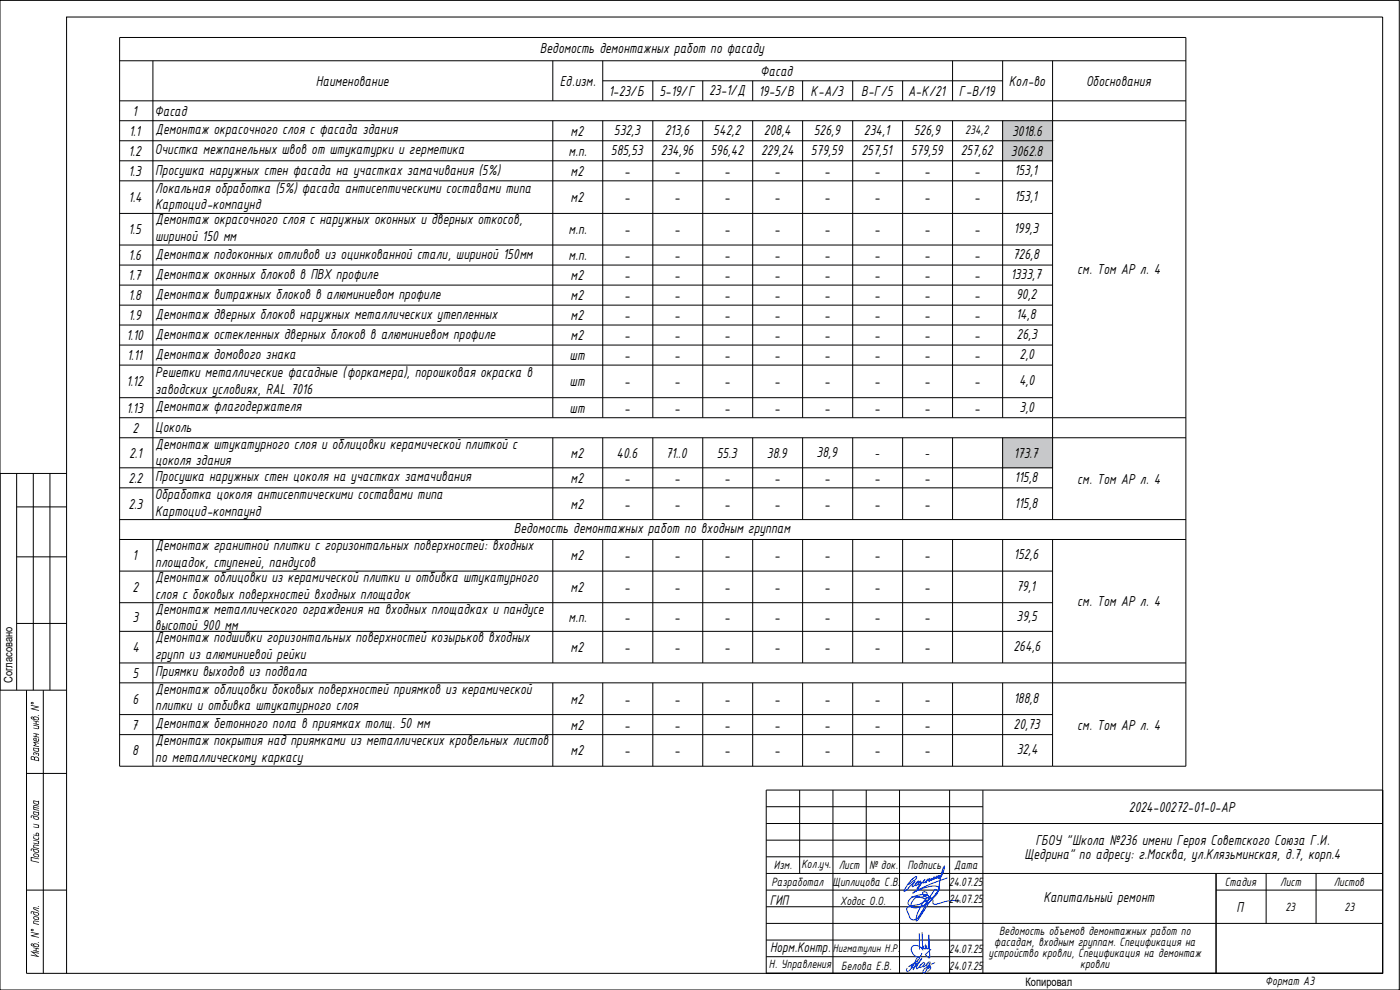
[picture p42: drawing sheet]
<svg xmlns="http://www.w3.org/2000/svg" width="420mm" height="297mm" viewBox="0 0 420 297" stroke-linecap="round" stroke-linejoin="round" font-family="sans-serif">
<defs><g id="words">
<g font-size="4.7">
<text x="162" y="15.8">Ведомость демонтажных работ по фасаду</text>
<text x="228.1" y="22.8">Фасад</text>
<text x="94.8" y="25.7">Наименование</text>
<text x="168" y="25.7">Ед.изм.</text>
<text x="182.7" y="28.7">1-23/Б</text>
<text x="197.9" y="28.7">5-19/Г</text>
<text x="212.8" y="28.5">23-1/Д</text>
<text x="227.7" y="28.7">19-5/В</text>
<text x="243.2" y="28.7">К-А/3</text>
<text x="258.4" y="28.7">В-Г/5</text>
<text x="272.5" y="28.7">А-К/21</text>
<text x="287.8" y="28.7">Г-В/19</text>
<text x="302.8" y="25.7">Кол-во</text>
<text x="325.9" y="25.7">Обоснования</text>
<text x="39.8" y="34.7">1</text>
<text x="46.4" y="34.7">Фасад</text>
<text x="38.7" y="40.8">1.1</text>
<text x="46.7" y="40.3">Демонтаж окрасочного слоя с фасада здания</text>
<text x="171.2" y="40.8">м2</text>
<text x="184.2" y="40.5">532,3</text>
<text x="199.5" y="40.5">213,6</text>
<text x="214.1" y="40.5">542,2</text>
<text x="229.3" y="40.5">208,4</text>
<text x="244.2" y="40.5">526,9</text>
<text x="259.3" y="40.5">234,1</text>
<text x="274.2" y="40.5">526,9</text>
<text x="303.7" y="40.8">3018.6</text>
<text x="38.6" y="46.7">1.2</text>
<text x="46.5" y="46.3">Очистка межпанельных швов от штукатурки и герметика</text>
<text x="170.6" y="46.7">м.п.</text>
<text x="183.3" y="46.4">585,53</text>
<text x="198.3" y="46.4">234,96</text>
<text x="213.2" y="46.4">596,42</text>
<text x="228.4" y="46.4">229,24</text>
<text x="243.3" y="46.4">579,59</text>
<text x="258.5" y="46.4">257,51</text>
<text x="273.3" y="46.4">579,59</text>
<text x="288.3" y="46.4">257,62</text>
<text x="303.4" y="46.7">3062.8</text>
<text x="38.6" y="52.7">1.3</text>
<text x="46.6" y="52.4">Просушка наружных стен фасада на участках замачивания (5%)</text>
<text x="171.2" y="52.7">м2</text>
<text x="187.3" y="52.7">-</text>
<text x="202.4" y="52.7">-</text>
<text x="217.3" y="52.7">-</text>
<text x="232.3" y="52.7">-</text>
<text x="247.4" y="52.7">-</text>
<text x="262.3" y="52.7">-</text>
<text x="277.3" y="52.7">-</text>
<text x="292.3" y="52.7">-</text>
<text x="304.4" y="52.4">153,1</text>
<text x="46.6" y="57.9">Локальная обработка (5%) фасада антисептическими составами типа</text>
<text x="38.6" y="60.6">1.4</text>
<text x="46.6" y="62.8">Картоцид-компаунд</text>
<text x="171.2" y="60.6">м2</text>
<text x="187.3" y="60.6">-</text>
<text x="202.4" y="60.6">-</text>
<text x="217.3" y="60.6">-</text>
<text x="232.3" y="60.6">-</text>
<text x="247.4" y="60.6">-</text>
<text x="262.3" y="60.6">-</text>
<text x="277.3" y="60.6">-</text>
<text x="292.3" y="60.6">-</text>
<text x="304.4" y="60.4">153,1</text>
<text x="38.6" y="70.3">1.5</text>
<text x="46.7" y="67.3">Демонтаж окрасочного слоя с наружных оконных и дверных откосов,</text>
<text x="170.6" y="70.3">м.п.</text>
<text x="187.3" y="70.3">-</text>
<text x="202.4" y="70.3">-</text>
<text x="217.3" y="70.3">-</text>
<text x="232.3" y="70.3">-</text>
<text x="247.4" y="70.3">-</text>
<text x="262.3" y="70.3">-</text>
<text x="277.3" y="70.3">-</text>
<text x="292.3" y="70.3">-</text>
<text x="304.2" y="70">199,3</text>
<text x="46.5" y="72.3">шириной 150 мм</text>
<text x="46.7" y="77.6">Демонтаж подоконных отливов из оцинкованной стали, шириной 150мм</text>
<text x="304" y="77.8">726,8</text>
<text x="38.6" y="78">1.6</text>
<text x="46.7" y="83.6">Демонтаж оконных блоков в ПВХ профиле</text>
<text x="170.6" y="78">м.п.</text>
<text x="187.3" y="78">-</text>
<text x="202.4" y="78">-</text>
<text x="217.3" y="78">-</text>
<text x="232.3" y="78">-</text>
<text x="247.4" y="78">-</text>
<text x="262.3" y="78">-</text>
<text x="277.3" y="78">-</text>
<text x="292.3" y="78">-</text>
<text x="303.3" y="83.7">1333,7</text>
<text x="323.3" y="82.3">см. Том АР л. 4</text>
<text x="38.5" y="84">1.7</text>
<text x="46.7" y="89.6">Демонтаж витражных блоков в алюминиевом профиле</text>
<text x="171.2" y="84">м2</text>
<text x="187.3" y="84">-</text>
<text x="202.4" y="84">-</text>
<text x="217.3" y="84">-</text>
<text x="232.3" y="84">-</text>
<text x="247.4" y="84">-</text>
<text x="262.3" y="84">-</text>
<text x="277.3" y="84">-</text>
<text x="292.3" y="84">-</text>
<text x="305" y="89.7">90,2</text>
<text x="38.6" y="90">1.8</text>
<text x="46.7" y="95.6">Демонтаж дверных блоков наружных металлических утепленных</text>
<text x="171.2" y="90">м2</text>
<text x="187.3" y="90">-</text>
<text x="202.4" y="90">-</text>
<text x="217.3" y="90">-</text>
<text x="232.3" y="90">-</text>
<text x="247.4" y="90">-</text>
<text x="262.3" y="90">-</text>
<text x="277.3" y="90">-</text>
<text x="292.3" y="90">-</text>
<text x="305" y="95.7">14,8</text>
<text x="38.6" y="96">1.9</text>
<text x="46.7" y="101.6">Демонтаж остекленных дверных блоков в алюминиевом профиле</text>
<text x="171.2" y="96">м2</text>
<text x="187.3" y="96">-</text>
<text x="202.4" y="96">-</text>
<text x="217.3" y="96">-</text>
<text x="232.3" y="96">-</text>
<text x="247.4" y="96">-</text>
<text x="262.3" y="96">-</text>
<text x="277.3" y="96">-</text>
<text x="292.3" y="96">-</text>
<text x="305.1" y="101.8">26,3</text>
<text x="38" y="102.1">1.10</text>
<text x="46.7" y="107.8">Демонтаж домового знака</text>
<text x="171.2" y="102.1">м2</text>
<text x="187.3" y="102.1">-</text>
<text x="202.4" y="102.1">-</text>
<text x="217.3" y="102.1">-</text>
<text x="232.3" y="102.1">-</text>
<text x="247.4" y="102.1">-</text>
<text x="262.3" y="102.1">-</text>
<text x="277.3" y="102.1">-</text>
<text x="292.3" y="102.1">-</text>
<text x="306" y="107.7">2,0</text>
<text x="38.1" y="108">1.11</text>
<text x="46.6" y="113.1">Решетки металлические фасадные (форкамера), порошковая окраска в</text>
<text x="170.9" y="108">шт</text>
<text x="187.3" y="108">-</text>
<text x="202.4" y="108">-</text>
<text x="217.3" y="108">-</text>
<text x="232.3" y="108">-</text>
<text x="247.4" y="108">-</text>
<text x="262.3" y="108">-</text>
<text x="277.3" y="108">-</text>
<text x="292.3" y="108">-</text>
<text x="37.9" y="115.9">1.12</text>
<text x="46.6" y="118.1">заводских условиях, RAL 7016</text>
<text x="170.9" y="115.9">шт</text>
<text x="187.3" y="115.9">-</text>
<text x="202.4" y="115.9">-</text>
<text x="217.3" y="115.9">-</text>
<text x="232.3" y="115.9">-</text>
<text x="247.4" y="115.9">-</text>
<text x="262.3" y="115.9">-</text>
<text x="277.3" y="115.9">-</text>
<text x="292.3" y="115.9">-</text>
<text x="305.8" y="115.6">4,0</text>
<text x="37.9" y="123.9">1.13</text>
<text x="46.7" y="123.4">Демонтаж флагодержателя</text>
<text x="170.9" y="123.9">шт</text>
<text x="187.3" y="123.9">-</text>
<text x="202.4" y="123.9">-</text>
<text x="217.3" y="123.9">-</text>
<text x="232.3" y="123.9">-</text>
<text x="247.4" y="123.9">-</text>
<text x="262.3" y="123.9">-</text>
<text x="277.3" y="123.9">-</text>
<text x="292.3" y="123.9">-</text>
<text x="306" y="123.5">3,0</text>
<text x="39.8" y="129.8">2</text>
<text x="46.6" y="129.5">Цоколь</text>
<text x="38.7" y="137.4">2.1</text>
<text x="46.7" y="134.6">Демонтаж штукатурного слоя и облицовки керамической плиткой с</text>
<text x="171.2" y="137.4">м2</text>
<text x="185" y="137.4">40.6</text>
<text x="199.8" y="137.4">71..0</text>
<text x="215.1" y="137.4">55.3</text>
<text x="230.2" y="137.4">38.9</text>
<text x="245.1" y="137.1">38,9</text>
<text x="304.3" y="137.4">173.7</text>
<text x="46.5" y="139.6">цоколя здания</text>
<text x="38.5" y="144.9">2.2</text>
<text x="46.5" y="149.7">Обработка цоколя антисептическими составами типа</text>
<text x="46.6" y="144.4">Просушка наружных стен цоколя на участках замачивания</text>
<text x="171.2" y="144.9">м2</text>
<text x="187.3" y="144.9">-</text>
<text x="202.4" y="144.9">-</text>
<text x="217.3" y="144.9">-</text>
<text x="232.3" y="144.9">-</text>
<text x="247.4" y="144.9">-</text>
<text x="262.3" y="144.9">-</text>
<text x="277.3" y="144.9">-</text>
<text x="304.5" y="144.6">115,8</text>
<text x="323.3" y="145.1">см. Том АР л. 4</text>
<text x="38.5" y="152.6">2.3</text>
<text x="46.6" y="154.7">Картоцид-компаунд</text>
<text x="171.2" y="152.6">м2</text>
<text x="187.3" y="152.6">-</text>
<text x="202.4" y="152.6">-</text>
<text x="217.3" y="152.6">-</text>
<text x="232.3" y="152.6">-</text>
<text x="247.4" y="152.6">-</text>
<text x="262.3" y="152.6">-</text>
<text x="277.3" y="152.6">-</text>
<text x="304.5" y="152.3">115,8</text>
<text x="154.2" y="159.9">Ведомость демонтажных работ по входным группам</text>
<text x="46.7" y="165.2">Демонтаж гранитной плитки с горизонтальных поверхностей: входных</text>
<text x="304.3" y="167.8">152,6</text>
<text x="39.8" y="168.1">1</text>
<text x="46.6" y="170.2">площадок, ступеней, пандусов</text>
<text x="171.2" y="168.1">м2</text>
<text x="187.3" y="168.1">-</text>
<text x="202.4" y="168.1">-</text>
<text x="217.3" y="168.1">-</text>
<text x="232.3" y="168.1">-</text>
<text x="247.4" y="168.1">-</text>
<text x="262.3" y="168.1">-</text>
<text x="277.3" y="168.1">-</text>
<text x="39.7" y="177.6">2</text>
<text x="46.5" y="179.6">слоя с боковых поверхностей входных площадок</text>
<text x="46.7" y="174.7">Демонтаж облицовки из керамической плитки и отбивка штукатурного</text>
<text x="171.2" y="177.6">м2</text>
<text x="187.3" y="177.6">-</text>
<text x="202.4" y="177.6">-</text>
<text x="217.3" y="177.6">-</text>
<text x="232.3" y="177.6">-</text>
<text x="247.4" y="177.6">-</text>
<text x="262.3" y="177.6">-</text>
<text x="277.3" y="177.6">-</text>
<text x="305.1" y="177.3">79,1</text>
<text x="46.7" y="184.1">Демонтаж металлического ограждения на входных площадках и пандусе</text>
<text x="323.3" y="181.9">см. Том АР л. 4</text>
<text x="39.7" y="186.6">3</text>
<text x="46.5" y="189.1">высотой 900 мм</text>
<text x="170.6" y="186.6">м.п.</text>
<text x="187.3" y="186.6">-</text>
<text x="202.4" y="186.6">-</text>
<text x="217.3" y="186.6">-</text>
<text x="232.3" y="186.6">-</text>
<text x="247.4" y="186.6">-</text>
<text x="262.3" y="186.6">-</text>
<text x="277.3" y="186.6">-</text>
<text x="305.1" y="186.3">39,5</text>
<text x="39.7" y="195.7">4</text>
<text x="46.5" y="197.7">групп из алюминиевой рейки</text>
<text x="46.7" y="192.7">Демонтаж подшивки горизонтальных поверхностей козырьков входных</text>
<text x="171.2" y="195.7">м2</text>
<text x="187.3" y="195.7">-</text>
<text x="202.4" y="195.7">-</text>
<text x="217.3" y="195.7">-</text>
<text x="232.3" y="195.7">-</text>
<text x="247.4" y="195.7">-</text>
<text x="262.3" y="195.7">-</text>
<text x="277.3" y="195.7">-</text>
<text x="304.2" y="195.4">264,6</text>
<text x="39.8" y="203.4">5</text>
<text x="46.6" y="202.9">Приямки выходов из подвала</text>
<text x="46.7" y="208.2">Демонтаж облицовки боковых поверхностей приямков из керамической</text>
<text x="39.8" y="211.1">6</text>
<text x="46.6" y="213.2">плитки и отбивка штукатурного слоя</text>
<text x="171.2" y="211.1">м2</text>
<text x="187.3" y="211.1">-</text>
<text x="202.4" y="211.1">-</text>
<text x="217.3" y="211.1">-</text>
<text x="232.3" y="211.1">-</text>
<text x="247.4" y="211.1">-</text>
<text x="262.3" y="211.1">-</text>
<text x="277.3" y="211.1">-</text>
<text x="304.2" y="210.8">188,8</text>
<text x="39.5" y="218.9">7</text>
<text x="46.7" y="218.4">Демонтаж бетонного пола в приямках толщ. 50 мм</text>
<text x="171.2" y="218.9">м2</text>
<text x="187.3" y="218.9">-</text>
<text x="202.4" y="218.9">-</text>
<text x="217.3" y="218.9">-</text>
<text x="232.3" y="218.9">-</text>
<text x="247.4" y="218.9">-</text>
<text x="262.3" y="218.9">-</text>
<text x="277.3" y="218.9">-</text>
<text x="304.2" y="218.6">20,73</text>
<text x="323.3" y="218.9">см. Том АР л. 4</text>
<text x="39.7" y="226.6">8</text>
<text x="46.7" y="223.7">Демонтаж покрытия над приямками из металлических кровельных листов</text>
<text x="171.2" y="226.6">м2</text>
<text x="187.3" y="226.6">-</text>
<text x="202.4" y="226.6">-</text>
<text x="217.3" y="226.6">-</text>
<text x="232.3" y="226.6">-</text>
<text x="247.4" y="226.6">-</text>
<text x="262.3" y="226.6">-</text>
<text x="277.3" y="226.6">-</text>
<text x="305.1" y="226.3">32,4</text>
<text x="46.6" y="228.7">по металлическому каркасу</text>
<text x="338.8" y="243.6">2024-00272-01-0-АР</text>
<text x="307.4" y="257.6">Щедрина&quot; по адресу: г.Москва, ул.Клязьминская, д.7, корп.4</text>
<text x="310.8" y="253.6">ГБОУ &quot;Школа ѳ236 имени Героя Советского Союза Г.И.</text>
<text x="313.1" y="270.6">Капитальный ремонт</text>
<text x="371.1" y="273.5">П</text>
</g>
<g font-size="4.5">
<text x="231.1" y="271.6">ГИП</text>
<text x="231.1" y="285.8">Норм.Контр.</text>
</g>
<g font-size="4">
<text x="289.6" y="40.3">234,2</text>
<text x="262.5" y="137.1">-</text>
<text x="277.5" y="137.1">-</text>
</g>
<g font-size="3.9">
<text x="11.7" y="228.6" transform="rotate(-90 11.7 228.6)">Взамен инв. N°</text>
<text x="11.7" y="259.1" transform="rotate(-90 11.7 259.1)">Подпись и дата</text>
<text x="232.2" y="260.8">Изм.</text>
<text x="240.5" y="260.4">Колуч.</text>
<text x="245.2" y="260.4">.</text>
<text x="251.7" y="260.8">Лист</text>
<text x="260.9" y="260.8">ѳ док.</text>
<text x="272.3" y="260.8">Подпись</text>
<text x="286.4" y="260.6">Дата</text>
<text x="231.5" y="265.8">Разработал Щиплицова С.В.</text>
<text x="284.8" y="265.9">24.07.25</text>
<text x="367.6" y="265.8">Стадия</text>
<text x="384.2" y="265.8">Лист</text>
<text x="400.3" y="265.8">Листов</text>
<text x="252.2" y="271.7">Ходос О.О.</text>
<text x="284.8" y="271">24.07.25</text>
<text x="385.8" y="273.3">23</text>
<text x="403.5" y="273.3">23</text>
<text x="299.8" y="280.4">Ведомость объемов демонтажных работ по</text>
<text x="11.7" y="287.4" transform="rotate(-90 11.7 287.4)">Инв. N° подл.</text>
<text x="284.8" y="285.9">24.07.25</text>
<text x="296.7" y="287.1">устройство кровли, Спецификация на демонтаж</text>
<text x="298.4" y="283.8">фасадам, входным группам. Спецификация на</text>
<text x="230.7" y="290.5">Н. Управления</text>
<text x="252.5" y="290.9">Белова Е.В.</text>
<text x="284.8" y="290.9">24.07.25</text>
<text x="324.2" y="290.4">кровли</text>
<text x="379.7" y="295.4">Формат А3</text>
</g>
<text font-size="3.6" x="250" y="285.5">Нигматулин Н.Р.</text>
<g font-size="3.5">
<text x="3.7" y="204.9" transform="rotate(-90 3.7 204.9)">Согласовано</text>
<text x="307.8" y="295.9">Копировал</text>
</g>
</g></defs>
<!-- layer: Shtamp -->
<g fill="none" stroke="#000" stroke-width=".3">
<path d="M230 237.1h185v54.9h-185zM240 237.1v25M250 237.1v54.9M260 237.1v25M270 237.1v54.9M285 237.1v54.9M295 237.1v54.9M230 252.1h65M230 247.1h185M230 242h65M230 257.1h65M230 277.1h185"/>
<path d="M230 262.1h185M230 267.1h65M230 272.1h65M365 267.1h50M365 262.1v29.9M380 262.1v15M395 262.1v15M230 282.1h65M230 287h65"/>
</g>
<!-- layer: Ramka -->
<g fill="none" stroke="#000" stroke-width=".3">
<path d="M0 .1h419.9v296.9h-419.9zM20 5.1h395v286.9h-395zM5 142.1v65M5 152.1h15M10 142.1v65M15 142.1v65M20 142.1h-20v65h20M5 167.1h15M5 187.1h15M8 207.1v84.9h12M13 207.1v84.9M8 232.1h12"/>
<path d="M8 267.1h12"/>
</g>
<!-- layer: Shtamp -->
<path d="M273.4 269.1h3.5a.91 .91 0 0 0 1.1-.3 .91 .91 0 0 0 0-1.1h-1a1.48 1.48 0 0 0 1.8 1.6l-.2-.5a5.6 5.6 0 0 0-5.8 1.3 1.24 1.24 0 0 0-.2 1.4 1.24 1.24 0 0 0 1.2 .6 4.7 4.7 0 0 0 4.5-1.3v-.1a2.55 2.55 0 0 0-2.7-1.5 2.55 2.55 0 0 0-2.2 2v.4l.4 .6a7 7 0 0 0 6.5-3l.6-.6a.87 .87 0 0 0 .6-1 .87 .87 0 0 0-.8-.7l-2.7 3.9a14.2 14.2 0 0 1-3.1 5 1.52 1.52 0 0 1-2.2-1.5l-.5-1v-.8l.6-.4 1.5-.5a4.7 4.7 0 0 0 2.9-1 8.1 8.1 0 0 0 4.8-3.9l-3.3 4.3-1.5 2.3a7.8 7.8 0 0 1-2.2 3 4.8 4.8 0 0 1 .9-3.5l1.4-2.4a1.49 1.49 0 0 1 2.6-.5l.1 .3a.88 .88 0 0 0 .2 1.1 .88 .88 0 0 0 1.2-.1l3.9-1 2.9 .1M284.4 263.4l-6 2.2-2.9 1.4-1.6 1 1.5-.9 3.7-1.1a2.22 2.22 0 0 1 2.6 .3l.2 .3a17.5 17.5 0 0 1 1.5-6.8l.1 .1a4.1 4.1 0 0 1-1.6 3.6l.2-.6 .3-.1-.8 .7 .2-.8-.6 .8h-.3l.2-.6-.9 .9-.1-.2 .3-.6-1 1.2 .1-.6a.68 .68 0 0 1-.7 .8l.3-.8-1.2 1.1 .6-.9-1.3 1.2 .3-1.1-2.2 2.4-.1 .4 .2 .3 1.2-2.3-.8 .9a.76 .76 0 0 1 .4-1.2l-1.3 1.4a1.04 1.04 0 0 1 .7-1.4l-1.5 1.6-.3 .1v-.4l.8-1.2-1.7 1.6a2.45 2.45 0 0 1-1.6 1.3 7 7 0 0 1 3.8-4.4 1.3 1.3 0 0 1-1.1 1.3l-1.4 1.1" fill="none" stroke="#0038e0" stroke-width=".3"/>
<path d="M276.7 279.7l.2 5.2a2.19 2.19 0 0 0-3.2-.9 2.33 2.33 0 0 0 2.1 3.3l.4-.4 .4-1M275.9 280l.1 4.9M277 283.7l.4 1 .3-.2v-.8l.2 1.1M277.8 284.1l.3-.3 .2 .9 .4-.2 .1-3.9 .3 6.7-.3 .1-1.1-.9 1.7-1.7" fill="none" stroke="#0038e0" stroke-width=".3"/>
<!-- layer: Shtamp -->
<path d="M274.4 289l-.5 .5-.4 .9 1-.3 .6-.5 1.5-2-.2 .1a4.3 4.3 0 0 0-1.2 3l1.4-1.5 .7-.4a1.26 1.26 0 0 1-1.4 1.4l.5-.9M275.5 287.8l-1.5 3.2 .8-1.5v-.6l-2.1 1.2 2.9-2.1 .3-.6-.5-.1-.5 .7a6.9 6.9 0 0 1-2.4 3.5 .51 .51 0 0 1-.5-.5 .51 .51 0 0 1 .3-.5M277.6 288.9l-.5 1.2 1.2-.9M278.3 289.2h.1M278.4 288.9l.6-.3a.8 .8 0 0 1-.1 1 .8 .8 0 0 1-.9 .2zM279.1 289l-1.4 2.7-.6 .3-.1-.7 .6-.7 1.5-.9-.5 .8 .6-.3 .1 .4-1 1M280.6 288.8l-1.2 .5" fill="none" stroke="#2b3cd4" stroke-width=".3"/>
<g fill="#c7c8ca" stroke="#c7c8ca" stroke-width=".3">
<path d="M300.9 36.2h15l-15 6zM300.9 42.2h15v-6zM300.9 42.2h15l-15 6zM300.9 48.2h15v-6z"/>
<path d="M300.9 131.3h15l-15 9.1zM300.9 140.4h15v-9.1z"/>
</g>
<g fill="none" stroke="#000" stroke-width=".3">
<path d="M35.9 11.2h320v218.7h-320zM35.9 18.2h320M45.9 18.2v137.7M165.9 18.2v12.1M180.9 18.2v12.1M285.9 18.2v12.1M300.9 18.2v12.1M315.9 18.2v137.7M35.9 30.3h320M35.9 36.2h320M165.9 36.2v89.1M180.9 24.2h120"/>
<path d="M180.9 36.2v89.1M195.9 24.2v6.1M195.9 36.2v89.1M210.9 24.2v6.1M210.9 36.2v89.1M225.9 24.2v6.1M225.9 36.2v89.1M240.9 24.2v6.1M240.9 36.2v89.1M255.9 24.2v6.1M255.9 36.2v89.1M270.9 24.2v6.1"/>
<path d="M270.9 36.2v89.1M285.9 36.2v89.1M300.9 36.2v89.1M35.9 42.2h280M35.9 48.2h280M35.9 54.3h280M35.9 64h280M35.9 73.5h280M35.9 79.5h280M35.9 85.5h280M35.9 91.6h280M35.9 97.5h280"/>
<path d="M35.9 103.5h280M35.9 109.5h280M35.9 119.3h280M35.9 125.3h320M35.9 131.3h320M165.9 131.3v24.6M180.9 131.3v24.6M195.9 131.3v24.6M210.9 131.3v24.6M225.9 131.3v24.6M240.9 131.3v24.6M255.9 131.3v24.6"/>
<path d="M270.9 131.3v24.6M285.9 131.3v24.6M300.9 131.3v24.6M35.9 140.4h280M35.9 146.4h280M35.9 155.9h320M35.9 161.9h320M35.9 171.4h280M45.9 161.9v68M165.9 161.9v37M180.9 161.9v37M195.9 161.9v37"/>
<path d="M210.9 161.9v37M225.9 161.9v37M240.9 161.9v37M255.9 161.9v37M270.9 161.9v37M285.9 161.9v37M300.9 161.9v37M315.9 161.9v68M35.9 180.8h280M35.9 189.4h280M35.9 198.9h320M35.9 204.9h320"/>
<path d="M35.9 214.4h280M165.9 204.9v25M180.9 204.9v25M195.9 204.9v25M210.9 204.9v25M225.9 204.9v25M240.9 204.9v25M255.9 204.9v25M270.9 204.9v25M285.9 204.9v25M300.9 204.9v25M35.9 220.4h280"/>
</g>
<use href="#words"/>
</svg>
